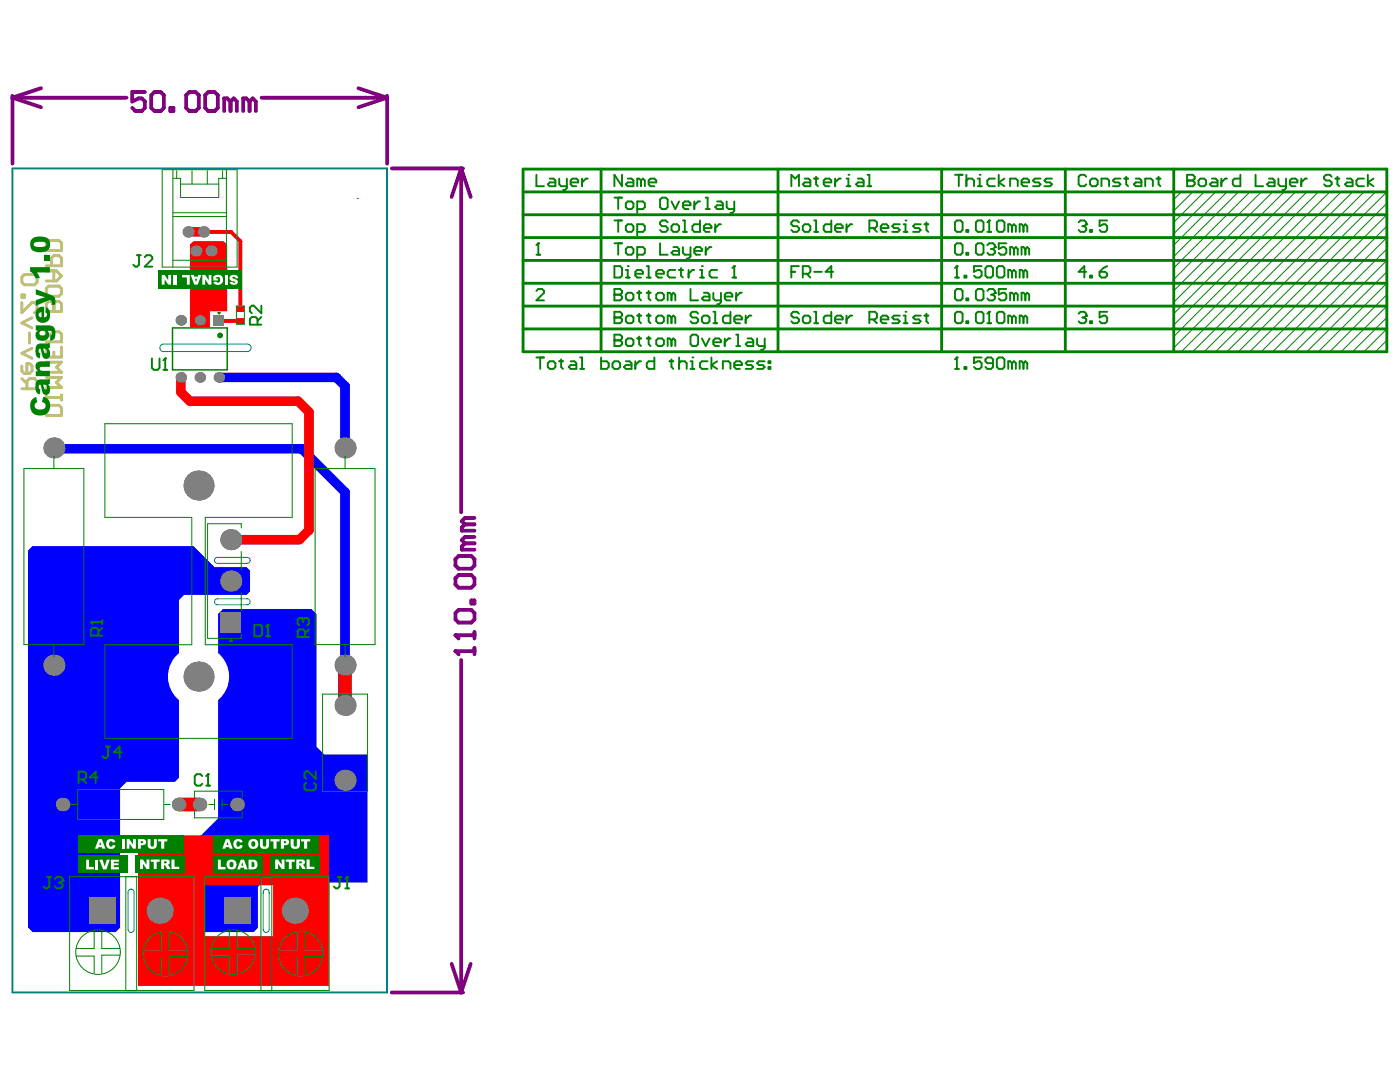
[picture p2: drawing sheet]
<svg xmlns="http://www.w3.org/2000/svg" width="279mm" height="216mm" viewBox="0 0 279 216" stroke-linecap="round" stroke-linejoin="round" font-family="sans-serif">
<g fill="none" stroke="#008000" stroke-width=".57">
<path d="M104.4 38.3h172.4M104.4 33.7h172.4v36.5h-172.4zM120 33.7v36.5M155.3 33.7v36.5M187.9 33.7v36.5M212.6 33.7v36.5M234.3 33.7v36.5M104.4 56.5h172.4M104.4 52h172.4M104.4 47.4h172.4M104.4 42.9h172.4M104.4 65.6h172.4"/>
<path d="M104.4 61.1h172.4"/>
</g>
<g fill="none" stroke="#008000" stroke-width=".2">
<path d="M235.8 38.3l-1.5 1.5M238 38.3l-3.7 3.8M240.3 38.3l-6 6.1M242.6 38.3l-8.3 8.3M244.9 38.3l-10.6 10.6M247.2 38.3l-12.9 12.9M249.4 38.3l-15.1 15.2M251.7 38.3l-17.4 17.4M254 38.3l-19.7 19.7M256.3 38.3l-22 22M258.5 38.3l-24.2 24.3M260.8 38.3l-26.5 26.6"/>
<path d="M263.1 38.3l-28.8 28.8M265.4 38.3l-31.1 31.1M267.7 38.3l-31.9 31.9M269.9 38.3l-31.9 31.9M272.2 38.3l-31.9 31.9M274.5 38.3l-31.9 31.9M276.8 38.3l-31.9 31.9M276.8 58.8l-11.4 11.4M276.8 56.5l-13.7 13.7M276.8 54.2l-16 16M276.8 52l-18.3 18.2M276.8 49.7l-20.5 20.5"/>
<path d="M276.8 47.4l-22.8 22.8M276.8 45.1l-25.1 25.1M276.8 42.9l-27.4 27.3M276.8 40.6l-29.6 29.6M276.8 67.9l-2.3 2.3M276.8 65.6l-4.6 4.6M276.8 63.4l-6.9 6.8M276.8 61.1l-9.1 9.1"/>
</g>
<path d="M107 34.9v2.3h1.6M109.7 35.6h.8l.3 .4v1.2h-1.1l-.4-.4 .4-.4h1.1M111.6 35.6v1.2l.4 .4h1.1M113.1 35.6v1.9l-.4 .4h-.3M113.9 36.4h1.5v-.4l-.4-.4h-.7l-.4 .4v.8l.4 .4h.7M116.2 35.6v1.6M117.3 35.6h-.4l-.7 .8M107 58l.4-.3h.8l.4 .3v.4l-1.6 1.5h1.6M107 50.8h.8M107.4 48.5v2.3" fill="none" stroke="#008000" stroke-width=".38"/>
<circle cx="107.4" cy="48.5" r=".19" fill="#008000"/>
<path d="M124.1 34.9v2.3l-1.5-2.3v2.3M125.3 35.6h.7l.4 .4v1.2h-1.1l-.4-.4 .4-.4h1.1M127.9 36l-.3-.4h-.4v1.6M127.9 36v1.2M127.9 36l.4-.4 .4 .4v1.2M129.5 36.4h1.5v-.4l-.4-.4h-.8l-.3 .4v.8l.3 .4h.8M107.4 48.5l-.4 .4M122.6 66.8v2.3h1.2l.3-.4v-.4l-.3-.4h-1.2" fill="none" stroke="#008000" stroke-width=".38"/>
<circle cx="122.6" cy="67.9" r=".19" fill="#008000"/>
<g fill="none" stroke="#008000" stroke-width=".38">
<path d="M122.6 66.8h1.2l.3 .4v.3l-.3 .4h-1.2M122.6 62.2v2.3h1.2l.3-.4v-.4l-.3-.3h-1.2M124.9 67.9l.4-.4h.7l.4 .4v.8l-.4 .4h-.7l-.4-.4zM127.2 67.5h.7M127.6 67.2v1.5l.3 .4M129.1 67.5h.7M129.5 67.2v1.5l.3 .4M131 67.9l.4-.4h.7l.4 .4v.8l-.4 .4h-.7l-.4-.4zM134 67.9l-.4-.4h-.4v1.6M134 67.9v1.2M134 67.9l.4-.4 .4 .4v1.2M137.8 67.2l.4-.4h.7l.4 .4v1.5l-.4 .4h-.7l-.4-.4z"/>
<path d="M140.1 67.5l.7 1.6 .8-1.6M142.4 68.3h1.5v-.4l-.4-.4h-.8l-.3 .4v.8l.3 .4h.8M144.6 67.5v1.6M145.8 67.5h-.4l-.8 .8M146.9 66.8h.4v2.3M146.9 69.1h.8M149.2 67.5h.8l.3 .4v1.2h-1.1l-.4-.4 .4-.4h1.1M151.1 67.5v1.2l.4 .4h1.1M152.6 67.5v1.9l-.4 .4h-.3"/>
</g>
<circle cx="122.6" cy="63.4" r=".19" fill="#008000"/>
<g fill="none" stroke="#008000" stroke-width=".38">
<path d="M122.6 57.7v2.2h1.2l.3-.3v-.4l-.3-.4h-1.2M122.6 62.2h1.2l.3 .4v.4l-.3 .4h-1.2M124.9 63.4l.4-.4h.7l.4 .4v.7l-.4 .4h-.7l-.4-.4zM127.2 63h.7M127.6 62.6v1.5l.3 .4M129.1 63h.7M129.5 62.6v1.5l.3 .4M131 63.4l.4-.4h.7l.4 .4v.7l-.4 .4h-.7l-.4-.4zM134 63.4l-.4-.4h-.4v1.5M134 63.4v1.1M134 63.4l.4-.4 .4 .4v1.1M139.3 62.6l-.4-.4h-.7l-.4 .4v.4l.4 .4h.7l.4 .3v.4l-.4 .4h-.7l-.4-.4"/>
<path d="M140.1 63.4l.4-.4h.7l.4 .4v.7l-.4 .4h-.7l-.4-.4zM142.4 62.2h.3v2.3M142.4 64.5h.7M145.8 62.2v2.3h-1.2l-.3-.4v-.7l.3-.4h1.2M146.5 63.7h1.6v-.3l-.4-.4h-.8l-.4 .4v.7l.4 .4h.8M148.8 63v1.5M150 63h-.4l-.8 .7"/>
</g>
<circle cx="122.6" cy="58.8" r=".19" fill="#008000"/>
<g fill="none" stroke="#008000" stroke-width=".38">
<path d="M122.6 57.7h1.2l.3 .3v.4l-.3 .4h-1.2M122.6 53.1h1.2l.3 .4v1.5l-.3 .4h-1.2zM124.9 58.8l.4-.4h.7l.4 .4v.8l-.4 .3h-.7l-.4-.3zM124.9 55.4h.8M124.9 53.9h.4v1.5M127.2 58.4h.7M127.6 58v1.6l.3 .3M129.1 58.4h.7M129.5 58v1.6l.3 .3M131 58.8l.4-.4h.7l.4 .4v.8l-.4 .3h-.7l-.4-.3zM134 58.8l-.4-.4h-.4v1.5M134 58.8v1.1"/>
<path d="M134 58.8l.4-.4 .4 .4v1.1M137.8 57.7v2.2h1.5M140.5 58.4h.7l.4 .4v1.1h-1.1l-.4-.3 .4-.4h1.1M142.4 58.4v1.2l.3 .3h1.2M143.9 58.4v1.9l-.4 .4h-.4M144.6 59.2h1.6v-.4l-.4-.4h-.8l-.4 .4v.8l.4 .3h.8M146.9 58.4v1.5M148.1 58.4h-.4l-.8 .8"/>
</g>
<circle cx="125.3" cy="53.1" r=".19" fill="#008000"/>
<path d="M126.8 54.6h1.5v-.4l-.4-.3h-.7l-.4 .3v.8l.4 .4h.7M129.1 55.4h.7M129.1 53.1h.4v2.3M131 54.6h1.5v-.4l-.4-.3h-.7l-.4 .3v.8l.4 .4h.7M134.8 53.9h-1.2l-.4 .3v.8l.4 .4h1.2M135.5 53.9h.8M135.9 53.5v1.5l.4 .4M137.4 53.9v1.5M138.6 53.9h-.4l-.8 .7M139.7 55.4h.8M139.7 53.9h.4v1.5" fill="none" stroke="#008000" stroke-width=".38"/>
<circle cx="140.1" cy="53.1" r=".19" fill="#008000"/>
<path d="M143.1 53.9h-1.1l-.4 .3v.8l.4 .4h1.1M146.2 55.4h.7M146.5 53.1v2.3" fill="none" stroke="#008000" stroke-width=".38"/>
<circle cx="146.5" cy="53.1" r=".19" fill="#008000"/>
<g fill="none" stroke="#008000" stroke-width=".38">
<path d="M122.6 39.4h1.5M123.4 39.4v2.3M131.7 39.8l.4-.4h.8l.3 .4v1.5l-.3 .4h-.8l-.4-.4zM140.8 39.4h.4v2.3M157.9 37.2v-2.3l.8 .7 .7-.7v2.3M160.6 35.6h.7l.4 .4v1.2h-1.1l-.4-.4 .4-.4h1.1M162.5 35.6h.7M162.9 35.3v1.5l.3 .4M164.4 36.4h1.5v-.4l-.4-.4h-.7l-.4 .4v.8l.4 .4h.7M166.7 35.6v1.6M167.8 35.6h-.4l-.7 .8M168.9 35.6h.4v1.6"/>
<path d="M168.9 37.2h.8M122.6 48.5h1.5M122.6 44h1.5M123.4 44v2.3M123.4 48.5v2.3M124.9 49.7l.4-.4h.7l.4 .4v.7l-.4 .4h-.7l-.4-.4zM124.9 40.6l.4-.4h.7l.4 .4v.7l-.4 .4h-.7l-.4-.4zM124.9 45.1l.4-.3h.7l.4 .3v.8l-.4 .4h-.7l-.4-.4zM127.2 50.8h1.1l.4-.4v-.7l-.4-.4h-1.1v2.3M127.2 46.3h1.1l.4-.4v-.8l-.4-.3h-1.1v2.2M127.2 41.7h1.1l.4-.4v-.7l-.4-.4h-1.1v2.3M131.7 48.5v2.3h1.5"/>
<path d="M133.2 44.4l-.3-.4h-.8l-.4 .4v.4l.4 .3h.8l.3 .4v.4l-.3 .4h-.8l-.4-.4M134 45.1l.4-.3h.7l.4 .3v.8l-.4 .4h-.7l-.4-.4zM134 40.2l.8 1.5 .7-1.5M134.4 49.3h.7l.4 .4v1.1h-1.1l-.4-.4 .4-.3h1.1M136.3 49.3v1.1l.4 .4h1.1M136.3 41h1.5v-.4l-.4-.4h-.7l-.4 .4v.7l.4 .4h.7M136.3 44h.4v2.3M136.3 46.3h.7M137.8 49.3v1.9l-.4 .4h-.4M138.6 50.1h1.5v-.4l-.4-.4h-.8l-.3 .4v.7l.3 .4h.8M138.6 40.2v1.5M139.7 44v2.3h-1.1l-.4-.4v-.8l.4-.3h1.1"/>
<path d="M139.7 40.2h-.4l-.7 .8M140.5 45.5h1.5v-.4l-.4-.3h-.8l-.3 .3v.8l.3 .4h.8M140.8 49.3v1.5M140.8 41.7h.8M142 49.3h-.4l-.8 .8M142.7 44.8v1.5M143.1 40.2h.8l.4 .4v1.1h-1.2l-.4-.4 .4-.3h1.2M143.9 44.8h-.4l-.8 .7M145 40.2v1.1l.4 .4h1.1M146.5 53.1l-.3 .4M146.5 40.2v1.9l-.3 .4h-.4"/>
</g>
<circle cx="169.3" cy="34.9" r=".19" fill="#008000"/>
<g fill="none" stroke="#008000" stroke-width=".38">
<path d="M171.2 35.6h.8l.4 .4v1.2h-1.2l-.4-.4 .4-.4h1.2M173.1 37.2h.8M173.1 34.9h.4v2.3M159.4 62.6l-.3-.4h-.8l-.4 .4v.4l.4 .4h.8l.3 .3v.4l-.3 .4h-.8l-.4-.4M160.6 63h.7l.4 .4v.7l-.4 .4h-.7l-.4-.4v-.7zM162.5 62.2h.4v2.3M162.5 64.5h.7M165.9 62.2v2.3h-1.1l-.4-.4v-.7l.4-.4h1.1M166.7 63.7h1.5v-.3l-.4-.4h-.8l-.3 .4v.7l.3 .4h.8M168.9 63v1.5M170.1 63h-.4l-.8 .7M173.5 63.7h1.1l.4-.3v-.8l-.4-.4h-1.1v2.3"/>
<path d="M174.3 63.7l.7 .8M175.8 63.7h1.5v-.3l-.4-.4h-.7l-.4 .4v.7l.4 .4h.7M179.6 63h-1.2l-.3 .4 .3 .3h.8l.4 .4-.4 .4h-1.1M180.3 64.5h.8M180.3 63h.4v1.5"/>
</g>
<circle cx="180.7" cy="62.2" r=".19" fill="#008000"/>
<g fill="none" stroke="#008000" stroke-width=".38">
<path d="M157.9 54.2h.8M159.4 53.1h-1.5v2.3M159.4 44.4l-.3-.4h-.8l-.4 .4v.4l.4 .3h.8l.3 .4v.4l-.3 .4h-.8l-.4-.4M160.2 54.6h1.1l.4-.4v-.7l-.4-.4h-1.1v2.3M160.6 44.8h.7l.4 .3v.8l-.4 .4h-.7l-.4-.4v-.8zM161 54.6l.7 .8M162.5 54.2h1.5M162.5 44h.4v2.3M162.5 46.3h.7M165.9 44v2.3h-1.1l-.4-.4v-.8l.4-.3h1.1M166.3 54.2h-1.5l1.1-1.1v2.3M166.7 45.5h1.5v-.4l-.4-.3h-.8l-.3 .3v.8l.3 .4h.8"/>
<path d="M168.9 44.8v1.5M170.1 44.8h-.4l-.8 .7M173.5 45.5h1.1l.4-.4v-.7l-.4-.4h-1.1v2.3M174.3 45.5l.7 .8M175.8 45.5h1.5v-.4l-.4-.3h-.7l-.4 .3v.8l.4 .4h.7M179.6 44.8h-1.2l-.3 .3 .3 .4h.8l.4 .4-.4 .4h-1.1M180.3 46.3h.8M180.3 44.8h.4v1.5M183.7 63h-1.1l-.4 .4 .4 .3h.8l.3 .4-.3 .4h-1.2M184.5 63h.8M184.9 62.6v1.5l.4 .4"/>
</g>
<circle cx="180.7" cy="44" r=".19" fill="#008000"/>
<path d="M190.6 34.9h1.5M191.3 34.9v2.3M192.9 34.9v2.3M192.9 36l.3-.4h.8l.4 .4v1.2M195.1 35.6h.4v1.6M195.1 37.2h.8M183.7 44.8h-1.1l-.4 .3 .4 .4h.8l.3 .4-.3 .4h-1.2M184.5 44.8h.8M184.9 44.4v1.5l.4 .4" fill="none" stroke="#008000" stroke-width=".38"/>
<circle cx="195.5" cy="34.9" r=".19" fill="#008000"/>
<path d="M198.6 35.6h-1.2l-.4 .4v.8l.4 .4h1.2M199.3 34.9v2.3M200.5 35.6l-1.2 .8 1.2 .8M201.6 37.2v-1.6h1.1l.4 .4v1.2M203.9 36.4h1.5v-.4l-.4-.4h-.7l-.4 .4v.8l.4 .4h.7M207.7 35.6h-1.2l-.3 .4 .3 .4h.8l.4 .4-.4 .4h-1.1M209.9 35.6h-1.1l-.4 .4 .4 .4h.8l.3 .4-.3 .4h-1.2M190.6 62.6l.4-.4h.7l.4 .4v1.5l-.4 .4h-.7l-.4-.4zM192.9 64.1h.3v.4h-.3zM195.1 62.2h.8l.4 .4v1.5l-.4 .4h-.8l-.3-.4v-1.5zM197 64.5h.8M197.4 62.2v2.3" fill="none" stroke="#008000" stroke-width=".38"/>
<circle cx="197.4" cy="62.2" r=".19" fill="#008000"/>
<path d="M190.6 58l.4-.3h.7l.4 .3v1.6l-.4 .3h-.7l-.4-.3zM192.9 59.6h.3v.3h-.3zM195.1 57.7h.8l.4 .3v1.6l-.4 .3h-.8l-.3-.3v-1.6zM197 58l.4-.3h.8l.4 .3v.4M197.4 62.2l-.4 .4M198.9 62.6l.4-.4h.8l.4 .4v1.5l-.4 .4h-.8l-.4-.4zM202 63.4l-.4-.4h-.4v1.5M202 63.4v1.1M202 63.4l.4-.4 .3 .4v1.1M204.3 63.4l-.4-.4h-.4v1.5M204.3 63.4v1.1M204.3 63.4l.3-.4 .4 .4v1.1" fill="none" stroke="#008000" stroke-width=".38"/>
<circle cx="198.6" cy="58.4" r=".19" fill="#008000"/>
<path d="M190.6 55.4h.7M191 53.1v2.3M197.8 58.8h.4M198.2 58.8l.4 .4v.4l-.4 .3h-.8l-.4-.3M198.6 58.4l-.4 .4M200.8 57.7h-1.5v1.1l.8-.4h.4l.3 .4v.8l-.3 .3h-.8l-.4-.3M202.4 58.8l-.4-.4h-.4v1.5M202.4 58.8v1.1M202.4 58.8l.3-.4 .4 .4v1.1M204.6 58.8l-.3-.4h-.4v1.5M204.6 58.8v1.1M204.6 58.8l.4-.4 .4 .4v1.1" fill="none" stroke="#008000" stroke-width=".38"/>
<circle cx="191" cy="53.1" r=".19" fill="#008000"/>
<g fill="none" stroke="#008000" stroke-width=".38">
<path d="M190.6 48.9l.4-.4h.7l.4 .4v1.5l-.4 .4h-.7l-.4-.4zM191 53.1l-.4 .4M192.5 55h.4v.4h-.4zM192.9 50.4h.3v.4h-.3zM195.1 48.5h.8l.4 .4v1.5l-.4 .4h-.8l-.3-.4v-1.5zM195.9 53.1h-1.5v1.1l.7-.3h.4l.4 .3v.8l-.4 .4h-.7l-.4-.4M196.7 53.5l.3-.4h.8l.4 .4v1.5l-.4 .4h-.8l-.3-.4zM197 48.9l.4-.4h.8l.4 .4v.4M198.9 53.5l.4-.4h.8l.4 .4v1.5l-.4 .4h-.8l-.4-.4zM202 54.2l-.4-.3h-.4v1.5M202 54.2v1.2M202 54.2l.4-.3 .3 .3v1.2"/>
<path d="M204.3 54.2l-.4-.3h-.4v1.5M204.3 54.2v1.2M204.3 54.2l.3-.3 .4 .3v1.2"/>
</g>
<circle cx="198.6" cy="49.3" r=".19" fill="#008000"/>
<g fill="none" stroke="#008000" stroke-width=".38">
<path d="M190.6 44.4l.4-.4h.7l.4 .4v1.5l-.4 .4h-.7l-.4-.4zM192.9 45.9h.3v.4h-.3zM195.1 44h.8l.4 .4v1.5l-.4 .4h-.8l-.3-.4v-1.5zM197 46.3h.8M197.4 44v2.3M197.8 49.7h.4M198.2 49.7l.4 .4v.3l-.4 .4h-.8l-.4-.4M198.6 49.3l-.4 .4M200.8 48.5h-1.5v1.2l.8-.4h.4l.3 .4v.7l-.3 .4h-.8l-.4-.4M202.4 49.7l-.4-.4h-.4v1.5M202.4 49.7v1.1M202.4 49.7l.3-.4 .4 .4v1.1"/>
<path d="M204.6 49.7l-.3-.4h-.4v1.5M204.6 49.7v1.1M204.6 49.7l.4-.4 .4 .4v1.1"/>
</g>
<circle cx="197.4" cy="44" r=".19" fill="#008000"/>
<g fill="none" stroke="#008000" stroke-width=".38">
<path d="M216.8 35.3l-.4-.4h-.8l-.3 .4v1.5l.3 .4h.8l.4-.4M217.5 36l.4-.4h.8l.4 .4v.8l-.4 .4h-.8l-.4-.4zM219.8 37.2v-1.6h1.2l.3 .4v1.2M223.6 35.6h-1.1l-.4 .4 .4 .4h.7l.4 .4-.4 .4h-1.1M224.4 35.6h.7M224.8 35.3v1.5l.3 .4M226.7 35.6h.7l.4 .4v1.2h-1.1l-.4-.4 .4-.4h1.1M228.6 37.2v-1.6h1.1l.4 .4v1.2M230.8 35.6h.8M231.2 35.3v1.5l.4 .4M197.4 44l-.4 .4M198.9 44.4l.4-.4h.8l.4 .4v1.5l-.4 .4h-.8l-.4-.4z"/>
<path d="M202 45.1l-.4-.3h-.4v1.5M202 45.1v1.2M202 45.1l.4-.3 .3 .3v1.2M204.3 45.1l-.4-.3h-.4v1.5M204.3 45.1v1.2M204.3 45.1l.3-.3 .4 .3v1.2M215.3 62.6l.3-.4h.8l.4 .4v.4"/>
</g>
<circle cx="216.8" cy="63" r=".19" fill="#008000"/>
<path d="M215.3 44.4l.3-.4h.8l.4 .4v.4M216.8 54.2h-1.5l1.1-1.1v2.3M217.5 55h.4v.4h-.4zM219.4 54.2h1.2l.4 .4v.4l-.4 .4h-.8l-.4-.4zM221 53.1l-.8 .4-.8 .7M216 63.4h.4M216.4 63.4l.4 .3v.4l-.4 .4h-.8l-.3-.4M216.8 63l-.4 .4M217.5 64.1h.4v.4h-.4zM221 62.2h-1.6v1.2l.8-.4h.4l.4 .4v.7l-.4 .4h-.8l-.4-.4" fill="none" stroke="#008000" stroke-width=".38"/>
<circle cx="216.8" cy="44.8" r=".19" fill="#008000"/>
<path d="M236.9 34.9v2.3h1.1l.4-.4v-.4l-.4-.4h-1.1M216 45.1h.4M216.4 45.1l.4 .4v.4l-.4 .4h-.8l-.3-.4M216.8 44.8l-.4 .3M217.5 45.9h.4v.4h-.4zM221 44h-1.6v1.1l.8-.3h.4l.4 .3v.8l-.4 .4h-.8l-.4-.4" fill="none" stroke="#008000" stroke-width=".38"/>
<circle cx="236.9" cy="36" r=".19" fill="#008000"/>
<g fill="none" stroke="#008000" stroke-width=".38">
<path d="M236.9 34.9h1.1l.4 .4v.3l-.4 .4h-1.1M239.2 36l.4-.4h.7l.4 .4v.8l-.4 .4h-.7l-.4-.4zM241.8 35.6h.8l.4 .4v1.2h-1.2l-.3-.4 .3-.4h1.2M243.7 35.6v1.6M244.9 35.6h-.4l-.8 .8M247.5 34.9v2.3h-1.1l-.4-.4v-.8l.4-.4h1.1M250.6 34.9v2.3h1.5M253.2 35.6h.8l.4 .4v1.2h-1.2l-.3-.4 .3-.4h1.2M255.1 35.6v1.2l.4 .4h1.2M256.7 35.6v1.9l-.4 .4h-.4M257.4 36.4h1.5v-.4l-.3-.4h-.8l-.4 .4v.8l.4 .4h.8M259.7 35.6v1.6"/>
<path d="M260.8 35.6h-.4l-.7 .8M265.8 35.3l-.4-.4h-.8l-.4 .4v.3l.4 .4h.8l.4 .4v.4l-.4 .4h-.8l-.4-.4M266.5 35.6h.8M266.9 35.3v1.5l.4 .4M268.8 35.6h.8l.3 .4v1.2h-1.1l-.4-.4 .4-.4h1.1M272.2 35.6h-1.1l-.4 .4v.8l.4 .4h1.1M273 34.9v2.3M274.1 35.6l-1.1 .8 1.1 .8M107 71.3h1.6M107.8 71.3v2.3M109.3 72.5l.4-.4h.8l.3 .4v.7l-.3 .4h-.8l-.4-.4zM111.6 72.1h.8"/>
<path d="M112 71.7v1.5l.4 .4M113.9 72.1h.7l.4 .4v1.1h-1.1l-.4-.4 .4-.4h1.1M115.8 71.3h.4v2.3M115.8 73.6h.7M120 71.3v2.3h1.1l.4-.4v-.7l-.4-.4h-1.1M122.2 72.5l.4-.4h.8l.4 .4v.7l-.4 .4h-.8l-.4-.4zM124.9 72.1h.8l.3 .4v1.1h-1.1l-.4-.4 .4-.4h1.1M126.8 72.1v1.5M127.9 72.1h-.3l-.8 .7M130.6 71.3v2.3h-1.1l-.4-.4v-.7l.4-.4h1.1M133.6 72.1h.8M134 71.7v1.5l.4 .4"/>
<path d="M135.5 72.5l.4-.4h.8l.3 .4v1.1M135.5 71.3v2.3M137.8 73.6h.8M137.8 72.1h.4v1.5"/>
</g>
<circle cx="138.2" cy="71.3" r=".19" fill="#008000"/>
<path d="M141.2 72.1h-1.1l-.4 .4v.7l.4 .4h1.1M142 71.3v2.3M143.1 72.1l-1.1 .7 1.1 .8M144.3 73.6v-1.5h1.1l.4 .4v1.1M146.5 72.8h1.6v-.3l-.4-.4h-.8l-.4 .4v.7l.4 .4h.8M150.3 72.1h-1.1l-.4 .4 .4 .3h.8l.3 .4-.3 .4h-1.2M152.6 72.1h-1.1l-.4 .4 .4 .3h.7l.4 .4-.4 .4h-1.1M153.4 72.1h.3v.4h-.3zM153.4 73.2h.3v.4h-.3zM190.6 73.6h.7M191 71.3v2.3" fill="none" stroke="#008000" stroke-width=".38"/>
<circle cx="191" cy="71.3" r=".19" fill="#008000"/>
<path d="M191 71.3l-.4 .4M192.5 73.2h.4v.4h-.4zM195.9 71.3h-1.5v1.2l.7-.4h.4l.4 .4v.7l-.4 .4h-.7l-.4-.4M198.2 72.5h-1.2l-.3-.4v-.4l.3-.4h.8l.4 .4v1.5l-.4 .4h-.8l-.3-.4M198.9 71.7l.4-.4h.8l.4 .4v1.5l-.4 .4h-.8l-.4-.4zM202 72.5l-.4-.4h-.4v1.5M202 72.5v1.1M202 72.5l.4-.4 .3 .4v1.1M204.3 72.5l-.4-.4h-.4v1.5M204.3 72.5v1.1M204.3 72.5l.3-.4 .4 .4v1.1" fill="none" stroke="#008000" stroke-width=".38"/>
<path d="M2.5 33.6h74.7v164.4h-74.7z" fill="none" stroke="#008080" stroke-width=".38"/>
<path d="M32.1 68.9l.5-.2h16.8a.75 .75 0 0 1 .7 .7 .75 .75 0 0 1-.7 .7l-16.8 .1a.75 .75 0 0 1-.6-.5 .75 .75 0 0 1 .1-.8zM43 119.6l.4-.1h5.9a.6 .6 0 0 1 .6 .6 .6 .6 0 0 1-.6 .6h-5.9a.6 .6 0 0 1-.5-.4 .6 .6 0 0 1 .1-.7zM43 111.4l.4-.2h5.9a.6 .6 0 0 1 .6 .6 .6 .6 0 0 1-.6 .6h-5.9a.6 .6 0 0 1-.5-.4 .6 .6 0 0 1 .1-.6zM25.7 177.6a.6 .6 0 0 1 .7-.1 .6 .6 0 0 1 .4 .5v7.5a.6 .6 0 0 1-.6 .6 .6 .6 0 0 1-.6-.6v-7.5zM52.7 177.6a.6 .6 0 0 1 .7-.1 .6 .6 0 0 1 .3 .5v7.5a.6 .6 0 0 1-.6 .6 .6 .6 0 0 1-.6-.6v-7.5z" fill="none" stroke="#008080" stroke-width=".2"/>
<g fill="none" stroke="#800080" stroke-width=".76">
<path d="M2.5 19.5l5.7 1.9M2.5 19.5h22.7M2.5 19.1v13.6M8.2 17.6l-5.7 1.9M52.2 19.5h25M71.5 17.6l5.7 1.9M77.2 19.5l-5.7 1.9M77.2 19.1v13.6M78.2 33.6h14.2M92 33.6l1.9 5.7M92 33.6l-1.9 5.7M92 33.6v68.6"/>
<path d="M90.9 129.9h3.8M92 131.7v66.3M94.7 129.3v1.3M78.2 198h14.2M90.1 192.3l1.9 5.7M93.9 192.3l-1.9 5.7"/>
</g>
<circle cx="90.9" cy="129.9" r=".38" fill="#800080"/>
<path d="M90.9 129.9l.6 .7M90.9 126.8h3.8M94.7 126.1v1.3" fill="none" stroke="#800080" stroke-width=".76"/>
<circle cx="90.9" cy="126.8" r=".38" fill="#800080"/>
<g fill="none" stroke="#800080" stroke-width=".76">
<path d="M28.9 18.4h-2.5v1.9l1.3-.7h.6l.6 .7v1.2l-.6 .7h-1.3l-.6-.7M30.2 19l.6-.6h1.3l.6 .6v2.5l-.6 .7h-1.3l-.6-.7zM37.1 19l.7-.6h1.2l.7 .6v2.5l-.7 .7h-1.2l-.7-.7zM40.9 19l.7-.6h1.2l.7 .6v2.5l-.7 .7h-1.2l-.7-.7zM34 21.5h.6v.7h-.6zM46 20.3l-.6-.7h-.7v2.6M46 20.3v1.9M46 20.3l.6-.7 .7 .7v1.9M49.8 20.3l-.6-.7h-.7v2.6M49.8 20.3v1.9M49.8 20.3l.6-.7 .7 .7v1.9M90.9 111.6l.6-.7h2.6l.6 .7v1.2l-.6 .7h-2.6l-.6-.7z"/>
<path d="M91.5 114.7h2.6l.6 .7v1.2l-.6 .7h-2.6l-.6-.7v-1.2zM92.8 108.4l-.6 .7v.6h2.5M92.8 104.6l-.6 .7v.6h2.5M92.8 108.4h1.9M92.8 104.6h1.9M94.1 119.8h.6v.6h-.6zM94.7 107.2h-1.9l-.6 .6 .6 .6M94.7 103.4h-1.9l-.6 .6 .6 .6M90.9 126.8l.6 .6M90.9 122.3l.6-.6h2.6l.6 .6v1.3l-.6 .6h-2.6l-.6-.6z"/>
</g>
<g fill="#c0c073">
<path d="M20.1 137.5l.8 .1 .8 3-1.1-.1 .3 1.7 .3-.2-.2 .9-.7-.7h.4l-1.1-2.5 1.1 .2z"/>
<path d="M32 151h.7v.8h.8v-.8h.7v2.3h-.7v-1h-.8v1h-.7z"/>
<path d="M30.8 151h.7v2.3h-.7z"/>
<path d="M28.1 151.3l.5-.3h.9a1.26 1.26 0 0 1 .7 1.8 1.26 1.26 0 0 1-1.9 .3l-.3-.2v-.9h1.1v.4h-.5v.3l.2 .1a.67 .67 0 0 0 .7-.2 .67 .67 0 0 0 .1-.8 .49 .49 0 0 0-.4-.4 .49 .49 0 0 0-.5 .3l-.7-.1z"/>
<path d="M25.3 151h.8v.8h.7v-.8h.7v2.3h-.7v-1h-.7v1h-.8z"/>
<path d="M21.5 151h.7l.6 1.6 .4-1.6h.8l-.9 2.3h-.7z"/>
<path d="M17.9 151h.7v2.3h-1.9v-.6h1.2z"/>
<path d="M14.4 151h2.2v.5h-.8v1.8h-.6v-1.8h-.8z"/>
<path d="M9.5 151.2l.6-.3 .7 .1a1.25 1.25 0 0 1 .7 1.7 1.25 1.25 0 0 1-1.8 .5l-.4-.3v-.9h1.1v.4h-.5l.1 .3a.66 .66 0 0 0 .9-.5 .66 .66 0 0 0-.6-.7l-.3 .2-.7-.1z"/>
<path d="M7 151h1.9v2.3h-2v-.6h1.3v-.4h-1.1v-.5h1.1v-.3h-1.2z"/>
<path d="M26.7 147.4l.9-.3a1.19 1.19 0 0 1 1 1.8 1.19 1.19 0 0 1-2.1-.3l.6-.1a.5 .5 0 0 0 .7 .4 .5 .5 0 0 0 .2-.7 .45 .45 0 0 0-.3-.6 .45 .45 0 0 0-.5 .3l-.7-.1z"/>
<path d="M21.4 147.1h.7v1.4a.4 .4 0 0 0 .4 .4 .4 .4 0 0 0 .4-.4v-1.4h.7v1.8l-.4 .4-.4 .1h-.8l-.5-.4z"/>
<path d="M18.9 147.1h2.2v.6h-.7v1.7h-.7v-1.7h-.8z"/>
<path d="M17.9 147.1h.7v2.3h-.7z"/>
<path d="M12.4 147.1h.7v1.3l.9-1.3h.7v2.3h-.7v-1.2l-.9 1.2h-.7z"/>
<path d="M19.9 135.2l-4.4 7.7-.1 .4 .1 .4 .3 .3 .4 .2h8.6l.5-.2 .3-.4v-.6l-4.4-7.6-.6-.4zM20.5 135.9l4.3 7.4h-8.6z"/>
<path d="M19.8 151.6a.59 .59 0 0 1 .7 .1 .59 .59 0 0 1 .1 .7 .54 .54 0 0 1-.8 .3 .54 .54 0 0 1-.1-.9zM18.9 152.1a1.25 1.25 0 0 0 2.5 0 1.25 1.25 0 0 0-2.5 0z"/>
<path d="M13.1 151.6l.2 .8h-.5zM12.7 151l-.9 2.3h.7l.1-.4h.9l.1 .4h.7l-.9-2.3z"/>
<path d="M25.1 147.7l.3 .8h-.5zM24.7 147.1l-.8 2.3h.7l.1-.4h.8l.1 .4h.8l-.9-2.3z"/>
<path d="M15.9 147.7a.62 .62 0 0 1 .8 .3 .62 .62 0 0 1-.2 .8 .59 .59 0 0 1-.7-.2 .59 .59 0 0 1 0-.7zM15 148.3a1.25 1.25 0 0 0 2.5 0 1.25 1.25 0 0 0-2.5 0z"/>
</g>
<path d="M9.2 69.2v2h3.1v-2M9.2 78.8v1.1M9.2 68.2h3.1v-1.5l-.5-.5h-1l-.6 .5v1.5M9.2 79.3h3.1M9.2 75.3h3.1l-1 1 1 1h-3.1M9.2 72.3h3.1l-1 1 1 1h-3.1M9.2 66.2l1 1M10.8 62.1v-1.5l-.6-.5h-.5l-.5 .5v1.5h3.1M10.8 70.2v1M12.3 78.8v1.1M9.2 81.4l.5-.5h2.1l.5 .5v1.5h-3.1z" fill="none" stroke="#c0c073" stroke-width=".57"/>
<circle cx="10.8" cy="62.1" r=".29" fill="#c0c073"/>
<g fill="none" stroke="#c0c073" stroke-width=".57">
<path d="M4.4 55.3l.5-.5h2l.5 .5v1l-.5 .5h-2l-.5-.5zM4.4 58.9h.5v.5h-.5zM9.2 48.5l.5-.5h2.1l.5 .5v1.5h-3.1zM9.2 53h3.1v-1.5l-.5-.5h-1l-.6 .5v1.5M9.2 57.6l.5-.5h2.1l.5 .5v1l-.5 .5h-2.1l-.5-.5zM9.2 54h2.1l1 1.1-1 1h-2.1M9.2 51l1 1M10.8 54v2.1M4.4 77.6h3v-1.5l-.5-.5h-1l-.5 .5v1.5M4.4 60.4v2l2-2h.5l.5 .5v1l-.5 .5M4.4 73v1l.5 .5h1l.5-.5v-1l-.5-.5h-.5v2M4.4 75.6l1 1"/>
<path d="M5.9 66.4v2.1M6.4 69.5l-2 1 2 1M6.4 63.4l-2 1 2 1M10.8 62.1v-1.5l.5-.5h.5l.5 .5v1.5"/>
</g>
<g fill="#00f">
<path d="M5.6 109.9l.9-.9h32.1l4.2 4.2h6.4l.7 .6v4.2l-.7 .7h-12.4l-1.1 1v10.6a6.1 6.1 0 0 0 0 9.4v15.5l-.8 .8h-9.6l-1.3 1.3v27.8l-.9 .9h-16.5l-1-1z"/>
<path d="M43.5 122.5l1-1h17.7l1 1v26.5l1.5 1.5h8.7v25.6h-21.1l-.8 .9v8.1l-.9 .9h-11l-.9-.9v-17l4.8-4.8v-23.6a6.1 6.1 0 0 0 0-9.4z"/>
</g>
<path d="M43.7 75.3h23.4l1.8 1.7v12.4M10.8 89.6h49.4l8.7 8.6v34.5" fill="none" stroke="#00f" stroke-width="1.9"/>
<path d="M68.9 132.7v8M35.7 160.5h4.1" fill="none" stroke="#00f" stroke-width="2.7"/>
<g fill="#808080">
<circle cx="31.9" cy="181.7" r="2.62"/>
<circle cx="58.8" cy="181.7" r="2.62"/>
<circle cx="39.8" cy="160.5" r="1.35"/>
<circle cx="47.3" cy="160.5" r="1.35"/>
<circle cx="12.5" cy="160.5" r="1.35"/>
<circle cx="35.7" cy="160.5" r="1.35"/>
<circle cx="68.9" cy="155.7" r="2.1"/>
<circle cx="68.9" cy="140.7" r="2.1"/>
<circle cx="39.6" cy="135" r="2.99"/>
<circle cx="68.9" cy="132.7" r="2.1"/>
<circle cx="10.8" cy="132.7" r="2.1"/>
<circle cx="46.1" cy="115.9" r="2.1"/>
<circle cx="46.1" cy="107.7" r="2.1"/>
<circle cx="39.6" cy="96.9" r="2.99"/>
<circle cx="10.8" cy="89.4" r="2.1"/>
<circle cx="68.9" cy="89.4" r="2.1"/>
<circle cx="43.7" cy="75.3" r="1.05"/>
<circle cx="36.1" cy="75.3" r="1.05"/>
<circle cx="39.9" cy="75.3" r="1.05"/>
<circle cx="39.9" cy="63.9" r="1.05"/>
<circle cx="36.1" cy="63.9" r="1.05"/>
<circle cx="42.1" cy="50.1" r="1.12"/>
<circle cx="39.1" cy="50.1" r="1.12"/>
<circle cx="40.6" cy="46.3" r="1.12"/>
<circle cx="37.6" cy="46.3" r="1.12"/>
</g>
<g fill="#808080">
<path d="M17.9 179.1h5.2v5.3h-5.2z" fill-rule="evenodd"/>
<path d="M44.8 179.1h5.3v5.3h-5.3z" fill-rule="evenodd"/>
<path d="M44 122.1h4.2v4.2h-4.2z" fill-rule="evenodd"/>
<path d="M42.6 62.9h2.1v2.1h-2.1z" fill-rule="evenodd"/>
</g>
<g fill="#f00">
<path d="M37.9 48.8l.7-.6h6l.7 .7v13.2h-3.4v3.3h-4z"/>
<path d="M27.5 166.7h38.2v30h-38.2zM40.9 176.6v10.2h13.6v-10.2z"/>
</g>
<path d="M37.6 46.3h3M36.1 75.3v2.9l1.8 1.9h21.6l2.2 2.1v23.6l-1.9 1.9h-13.7" fill="none" stroke="#f00" stroke-width="1.9"/>
<path d="M68.9 133.3v7.4M35.7 160.5h4.1" fill="none" stroke="#f00" stroke-width="2.7"/>
<path d="M39.1 50.1h3M39.9 50.1v13.8M40.6 46.3h5.5l1.9 1.8v13.6M43.7 63.9l4.3 .1" fill="none" stroke="#f00" stroke-width=".76"/>
<path d="M71.3 39.6h.1" fill="none" stroke="#f00" stroke-width=".2"/>
<g fill="#808080">
<circle cx="31.9" cy="181.7" r="2.62"/>
<circle cx="58.8" cy="181.7" r="2.62"/>
<circle cx="39.8" cy="160.5" r="1.35"/>
<circle cx="47.3" cy="160.5" r="1.35"/>
<circle cx="12.5" cy="160.5" r="1.35"/>
<circle cx="35.7" cy="160.5" r="1.35"/>
<circle cx="68.9" cy="155.7" r="2.1"/>
<circle cx="68.9" cy="140.7" r="2.1"/>
<circle cx="39.6" cy="135" r="2.99"/>
<circle cx="68.9" cy="132.7" r="2.1"/>
<circle cx="10.8" cy="132.7" r="2.1"/>
<circle cx="46.1" cy="115.9" r="2.1"/>
<circle cx="46.1" cy="107.7" r="2.1"/>
<circle cx="39.6" cy="96.9" r="2.99"/>
<circle cx="10.8" cy="89.4" r="2.1"/>
<circle cx="68.9" cy="89.4" r="2.1"/>
<circle cx="43.7" cy="75.3" r="1.05"/>
<circle cx="36.1" cy="75.3" r="1.05"/>
<circle cx="39.9" cy="75.3" r="1.05"/>
<circle cx="39.9" cy="63.9" r="1.05"/>
<circle cx="36.1" cy="63.9" r="1.05"/>
<circle cx="42.1" cy="50.1" r="1.12"/>
<circle cx="39.1" cy="50.1" r="1.12"/>
<circle cx="40.6" cy="46.3" r="1.12"/>
<circle cx="37.6" cy="46.3" r="1.12"/>
</g>
<g fill="#808080">
<path d="M17.9 179.1h5.2v5.3h-5.2z" fill-rule="evenodd"/>
<path d="M44.8 179.1h5.3v5.3h-5.3z" fill-rule="evenodd"/>
<path d="M44 122.1h4.2v4.2h-4.2z" fill-rule="evenodd"/>
<path d="M42.6 62.9h2.1v2.1h-2.1z" fill-rule="evenodd"/>
</g>
<g fill="#f00">
<path d="M47.3 63.5h1.3v1.1h-1.3z" fill-rule="evenodd"/>
<path d="M47.3 61.2h1.3v1.1h-1.3z" fill-rule="evenodd"/>
</g>
<path d="M34.4 65.4h10.9v8.4h-10.9zM43.5 62.4h.4l-.2 .2zM43.8 66.6l.1 .3M43.8 66.6l.4 .3-.3 .3-.3-.1z" fill="none" stroke="#008000" stroke-width=".3"/>
<g fill="none" stroke="#008000" stroke-width=".2">
<path d="M32.4 33.9h14.9v19.4h-14.9zM34.5 33.9v19.4M34.5 35.6h1.5v3.8h7.7v-3.8h1.5M35.3 34.1v1.5M36 36.7h7.7M38.3 34.1v2.6M41.4 34.1v2.6M44.4 34.1v1.5M45.2 33.9v19.4M34.5 51.9h10.7M34.5 43.2h10.7M34.5 42.4h10.7"/>
<path d="M47.2 61.1h1.6v3.6h-1.6zM10.8 91.1v2.4M16.7 93.5h-11.9v35.1h11.9v-35.1M20.9 84.6h37.4v18.6h-17.3v25.4h17.3v18.7h-37.4v-18.7h17.4v-25.4h-17.4zM68.9 91.1v2.4M74.8 93.5h-11.9v35.1h11.9v-35.1M48.2 105.3v-.8h-6.8v22.9h6.8v-.8M48.2 110v3.6M48.2 118.2v3.6M10.8 128.6v2.4M64.4 138.5h9v19.4h-9zM68.9 128.6v2.4"/>
<path d="M15.5 157.5h17.2v6h-17.2zM38.8 159.3v-1.4h9.5v1.4M42.8 159.5v2.1M44.3 159.5v2.1M13.9 174.9h24.8v22.8h-24.8zM14.2 160.5h1.2M25.1 174.9v22.8M27.3 174.9v22.8M32.8 160.5h1.2M38.8 161.8v1.4h9.5v-1.4M40.9 174.9h24.8v22.8h-24.8zM41.7 160.5h1.1"/>
<path d="M44.3 160.5h1.2M52.1 174.9v22.8M54.2 174.9v22.8M15.2 190.8h3.6v3.4M18.8 185.6v3.7h-3.6M20.3 185.6v3.7h3.6M23.9 190.6h-3.6v3.6M28.7 191h3.6v3.5M32.3 185.9v3.6h-3.6M33.8 185.9v3.6h3.6M37.4 190.9h-3.6v3.6M42.2 190.8h3.6v3.4"/>
<path d="M45.8 185.6v3.7h-3.6M47.3 185.6v3.7h3.6M50.9 190.6h-3.6v3.6M55.6 191h3.6v3.5M59.2 185.9v3.6h-3.6M60.8 185.9v3.6h3.6M64.4 190.9h-3.6v3.6"/>
</g>
<path d="M45.9 127.9l.2-.2 .2 .2z" fill="none" stroke="#008000" stroke-width=".38"/>
<path d="M31.6 54h16.7v3.7h-16.7z" fill-rule="evenodd" fill="#008000"/>
<g fill="#fff">
<path d="M46 55.1l.2-.2h.6a.66 .66 0 0 1 .8 .6h-.6a.31 .31 0 0 0-.3-.3 .31 .31 0 0 0-.3 .3l.4 .2a.63 .63 0 0 1 .6 .8l-.6 .3-.8-.2-.1-.3 .5-.1a.22 .22 0 0 0 .2 .3 .22 .22 0 0 0 .2-.3l-.8-.3a.55 .55 0 0 1 0-.8z"/>
<path d="M44.9 54.9h.6v1.9h-.6z"/>
<path d="M42.6 55.1l.9-.3a1.03 1.03 0 0 1 .9 1.6 1.03 1.03 0 0 1-1.8-.1l.6-.1a.5 .5 0 0 0 .7 0 .5 .5 0 0 0 0-.7l-.3-.2h-.3l-.2 .1v.2h.4v.4h-.9z"/>
<path d="M40.4 54.9h.5l.8 1v-1h.5v1.9h-.5l-.8-1.1v1.1h-.5z"/>
<path d="M36.3 54.9h1.6v1.9h-.6v-1.4h-1z"/>
<path d="M34.6 54.9h.6v1.9h-.6z"/>
<path d="M32.3 54.9h.6l.7 1v-1h.5v1.9h-.5l-.7-1.1v1.1h-.6z"/>
<path d="M38.9 55.6l.2 .7 .2-.7zM38.1 54.9h.6l.1 .3h.7l.1-.3h.6l-.7 1.9h-.7z"/>
</g>
<path d="M42.6 166.7h21.1v3.4h-21.1z" fill-rule="evenodd" fill="#008000"/>
<g fill="#fff">
<path d="M46.8 167.6l.6-.2 .7 .1 .3 .5-.5 .1a.37 .37 0 0 0-.4-.2 .37 .37 0 0 0-.3 .3 .45 .45 0 0 0 0 .6 .45 .45 0 0 0 .6 0l.1-.2 .5 .2a1 1 0 0 1-1.5 .4 1 1 0 0 1-.1-1.5z"/>
<path d="M51.9 167.4h.6v1.2a.34 .34 0 0 0 .3 .3 .34 .34 0 0 0 .3-.3v-1.2h.6v1.5l-.3 .4-.3 .1-.8-.1-.3-.2z"/>
<path d="M54 167.4h1.8v.5h-.6v1.4h-.6v-1.4h-.6z"/>
<path d="M58 167.4h.6v1.3l.1 .2a.34 .34 0 0 0 .5-.3v-1.2h.7l-.1 1.4-.2 .4-.4 .2h-.6l-.5-.3z"/>
<path d="M60.1 167.4h1.8v.5h-.6v1.4h-.6v-1.4h-.6z"/>
<path d="M45.4 167.9l-.2 .7h.4zM45.1 167.4h.6l.8 1.9h-.7l-.1-.3h-.7v.3h-.6z"/>
<path d="M50.2 168v.4a.42 .42 0 0 0 .4 .5 .42 .42 0 0 0 .4-.6 .42 .42 0 0 0-.3-.4 .42 .42 0 0 0-.5 .1zM49.5 168.4a1.05 1.05 0 0 1 2.1 0 1.05 1.05 0 0 1-2.1 0z"/>
<path d="M56.7 167.8v.4h.1a.22 .22 0 0 0 .3-.2 .22 .22 0 0 0-.3-.2zM56.1 167.4h1a.61 .61 0 0 1 .6 .7 .61 .61 0 0 1-.7 .6h-.3v.6h-.6z"/>
</g>
<path d="M15.6 166.7h21.1v3.4h-21.1z" fill-rule="evenodd" fill="#008000"/>
<g fill="#fff">
<path d="M21.4 167.6l1-.2 .4 .2 .2 .3-.5 .2-.1-.1a.35 .35 0 0 0-.3-.1 .35 .35 0 0 0-.3 .3 .42 .42 0 0 0 .1 .6 .42 .42 0 0 0 .6-.1v-.1l.6 .1-.1 .2a1.02 1.02 0 0 1-1.5 .3 1.02 1.02 0 0 1-.1-1.6z"/>
<path d="M24.3 167.4h.5v1.9h-.5z"/>
<path d="M25.3 167.4h.5l.7 1.1v-1.1h.6v1.9h-.6l-.7-1v1h-.5z"/>
<path d="M29.5 167.4h.5v1.2a.34 .34 0 0 0 .4 .3 .34 .34 0 0 0 .3-.3v-1.2h.6v1.5l-.3 .4-.3 .1-.8-.1-.3-.2z"/>
<path d="M31.6 167.4h1.8v.5h-.6v1.4h-.6v-1.4h-.6z"/>
<path d="M20 167.9l-.2 .7h.4zM19.7 167.4h.6l.7 1.9h-.6l-.1-.3h-.6l-.1 .3h-.6z"/>
<path d="M28.1 167.8v.4h.2a.22 .22 0 0 0 .3-.2 .22 .22 0 0 0-.3-.2zM27.5 167.4h1a.61 .61 0 0 1 .6 .7 .61 .61 0 0 1-.7 .6h-.3v.6h-.6z"/>
</g>
<path d="M42.5 170.8h9.9v3.4h-9.9z" fill-rule="evenodd" fill="#008000"/>
<g fill="#fff">
<path d="M43.5 171.5h.6v1.5h.9v.5h-1.5z"/>
<path d="M45.9 172.1l-.1 .4a.45 .45 0 0 0 .5 .5 .45 .45 0 0 0 .3-.7 .38 .38 0 0 0-.3-.3 .38 .38 0 0 0-.4 .1zM45.2 172.5a1.03 1.03 0 0 1 2 0 1.03 1.03 0 0 1-2 0z"/>
<path d="M48.3 172l-.1 .7h.4zM48 171.5h.7l.7 2h-.6l-.1-.4h-.7l-.1 .4h-.6z"/>
<path d="M50.2 172v1h.2a.36 .36 0 0 0 .4-.1 .36 .36 0 0 0 0-.4l-.1-.4zM49.6 171.5l1.4 .1 .3 .4 .1 .6a.84 .84 0 0 1-.9 .9h-.9z"/>
</g>
<path d="M53.9 170.7h9.9v3.4h-9.9z" fill-rule="evenodd" fill="#008000"/>
<g fill="#fff">
<path d="M54.9 171.5h.6l.7 1.1v-1.1h.6v1.9h-.6l-.7-1.1v1.1h-.6z"/>
<path d="M57 171.5h1.8v.5h-.6v1.4h-.5v-1.4h-.7z"/>
<path d="M61.2 171.5h.6v1.4h.9v.5h-1.5z"/>
<path d="M59.7 171.9v.4h.4a.21 .21 0 0 0 .2-.3 .21 .21 0 0 0-.3-.1zM59.1 171.5h1.1a.54 .54 0 0 1 .6 .4 .54 .54 0 0 1-.4 .7l.3 .2 .3 .6h-.6l-.5-.8h-.2v.8h-.6z"/>
</g>
<path d="M15.6 170.8h9.8v3.4h-9.8z" fill-rule="evenodd" fill="#008000"/>
<g fill="#fff">
<path d="M17.2 171.5h.6v1.5h.9v.5h-1.5z"/>
<path d="M19 171.5h.6v2h-.6z"/>
<path d="M19.8 171.5h.7l.4 1.4 .4-1.4h.6l-.7 2h-.6z"/>
<path d="M22.1 171.5h1.6v.5h-1v.3h1v.3h-1v.4h1v.5h-1.6z"/>
</g>
<path d="M27 170.7h9.8v3.4h-9.8z" fill-rule="evenodd" fill="#008000"/>
<g fill="#fff">
<path d="M28 171.5h.5l.7 1.1v-1.1h.6v1.9h-.6l-.7-1.1v1.1h-.5z"/>
<path d="M30.1 171.5h1.8v.5h-.6v1.4h-.6v-1.4h-.6z"/>
<path d="M34.2 171.5h.6v1.4h1v.5h-1.6z"/>
<path d="M32.7 171.9v.4h.5a.21 .21 0 0 0 .1-.3 .21 .21 0 0 0-.3-.1zM32.2 171.5h1a.54 .54 0 0 1 .7 .4 .54 .54 0 0 1-.5 .7l.4 .2 .2 .6h-.6l-.5-.8h-.2v.8h-.5z"/>
</g>
<path d="M30.3 71.5v1.9l.4 .4h.8l.3-.4v-1.9M32.6 73.8h.8M33 71.5v2.3" fill="none" stroke="#008000" stroke-width=".38"/>
<circle cx="33" cy="71.5" r=".19" fill="#008000"/>
<path d="M33 71.5l-.4 .4M60.1 123.3h-.3l-.4 .4v.7l.4 .4M60.9 127.1v-1.1l-.4-.4h-.7l-.4 .4v1.1h2.3M61.7 125.6l-.8 .7M15.7 155.5h1.1l.4-.4v-.7l-.4-.4h-1.1v2.3M16.5 155.5l.7 .8M19.5 155.1h-1.5l1.1-1.1v2.3" fill="none" stroke="#008000" stroke-width=".38"/>
<circle cx="60.1" cy="123.3" r=".19" fill="#008000"/>
<path d="M51.4 64.8v-1.2l-.4-.3h-.7l-.4 .3v1.2h2.3M52.2 61v1.5l-1.6-1.5h-.3l-.4 .4v.7l.4 .4M52.2 63.3l-.8 .7M18.1 124.2h2.3M19.6 126.8v-1.1l-.3-.4h-.8l-.4 .4v1.1h2.3M20.4 125.3l-.8 .7M20.4 123.8v.7M60.1 123.3l.4 .4M60.5 123.7v.4M60.5 123.7l.4-.4h.4l.4 .4v.7l-.4 .4" fill="none" stroke="#008000" stroke-width=".38"/>
<circle cx="18.1" cy="124.2" r=".19" fill="#008000"/>
<path d="M18.1 124.2l.4 .3M21.2 149h.8M21.6 149v1.9l-.4 .4h-.4l-.4-.4M24.2 150.1h-1.5l1.2-1.1v2.3M9.5 175h.7M9.8 175v1.9l-.3 .4h-.4l-.4-.4M11 175.4l.4-.4h.7l.4 .4v.3" fill="none" stroke="#008000" stroke-width=".38"/>
<circle cx="12.5" cy="175.7" r=".19" fill="#008000"/>
<path d="M27.4 50.9h.7M27.7 50.9v1.9l-.3 .4h-.4l-.4-.4M28.9 51.3l.4-.4h.7l.4 .4v.4l-1.5 1.5h1.5M11.7 176.1h.4M12.1 176.1l.4 .4v.4l-.4 .4h-.7l-.4-.4M12.5 175.7l-.4 .4M67.4 175h.7M67.8 175v1.9l-.4 .4h-.4l-.4-.4M68.9 177.3h.8M69.3 175v2.3" fill="none" stroke="#008000" stroke-width=".38"/>
<circle cx="69.3" cy="175" r=".19" fill="#008000"/>
<path d="M50.8 124.7h1.1l.4 .4v1.5l-.4 .4h-1.1zM53.1 127h.7M53.4 124.7v2.3M69.3 175l-.4 .4" fill="none" stroke="#008000" stroke-width=".38"/>
<circle cx="53.4" cy="124.7" r=".19" fill="#008000"/>
<path d="M53.4 124.7l-.3 .4M40.4 154.9l-.4-.4h-.8l-.3 .4v1.5l.3 .4h.8l.4-.4M41.1 156.8h.8M41.5 154.5v2.3M61.1 156.2l-.4 .4v.7l.4 .4h1.5l.4-.4v-.7l-.4-.4M63 153.9v1.5l-1.5-1.5h-.4l-.4 .4v.7l.4 .4" fill="none" stroke="#008000" stroke-width=".38"/>
<circle cx="41.5" cy="154.5" r=".19" fill="#008000"/>
<path d="M41.5 154.5l-.4 .4" fill="none" stroke="#008000" stroke-width=".38"/>
<g fill="#008000">
<path d="M6.3 79.8l.9-.6 .2 1.1a.77 .77 0 0 0-.4 1 .77 .77 0 0 0 1 .4 .79 .79 0 0 0 1.1-.5 .79 .79 0 0 0-.7-1l.3-1a1.94 1.94 0 0 1 1.2 2.5 1.94 1.94 0 0 1-2.6 1.1 2 2 0 0 1-1-3z"/>
<path d="M7.3 72.4l.5-.3h2.2v1.1h-1.6a.42 .42 0 0 0-.5 .5 .42 .42 0 0 0 .6 .3h1.5v1.1h-2.9v-1h.5a1.19 1.19 0 0 1-.3-1.7z"/>
<path d="M7.1 57.7l3 1.2a1.24 1.24 0 0 1 .9 1.7v.2l-.7 .1a.7 .7 0 0 0-.3-1.1l-2.9 1.2v-1.1l1.9-.6-1.9-.5z"/>
<path d="M6 53.3h4v1.1h-2.6l.5 1.1-.9-.1a1.84 1.84 0 0 0-1-1.2z"/>
<path d="M8.8 50.9h1.2v1.1h-1.2z"/>
<path d="M8.6 76.8l.2 .4a.36 .36 0 0 0 .4 .5 .36 .36 0 0 0 .1-.6l-.2-.3zM7.4 75.9l.6-.2h1.6l.4-.1v1l-.4 .1a1.35 1.35 0 0 1-.2 2 .96 .96 0 0 1-1.1-1.1l-.1-.4a.29 .29 0 0 0-.3-.4 .29 .29 0 0 0-.2 .4l.1 .3 .3 .2-.2 1-.2-.1a1.18 1.18 0 0 1-.6-1.2v-1z"/>
<path d="M8.6 69.6l.2 .5a.35 .35 0 0 0 .4 .4 .35 .35 0 0 0 .1-.6l-.2-.3zM7.4 68.8l.5-.3h1.7l.4-.1v1l-.4 .1 .2 .4a1.05 1.05 0 0 1 .1 1.1 1.05 1.05 0 0 1-1 .6 2.49 2.49 0 0 1-.7-1.8l-.1-.2a.5 .5 0 0 0-.4 .4 .5 .5 0 0 0 .4 .5l-.2 1-.6-.3-.2-.6v-1.2z"/>
<path d="M8 66.1a.52 .52 0 0 0 0 .7 .52 .52 0 0 0 .7 .1 .5 .5 0 0 0 .4-.6 .5 .5 0 0 0-.8-.3zM7.1 64.9l2.9 .1a1.14 1.14 0 0 1 1.1 1.3 1.26 1.26 0 0 1-.8 1.6h-.3l.1-1a.46 .46 0 0 0 .3-.6 .46 .46 0 0 0-.6-.3h-.4a1.15 1.15 0 0 1 .3 1.4 1.15 1.15 0 0 1-1.3 .6 1.14 1.14 0 0 1-1.2-.7 1.14 1.14 0 0 1 .4-1.3h-.5z"/>
<path d="M7.8 62.5a.53 .53 0 0 0 0 .5 .53 .53 0 0 0 .5 .3v-1zM7.3 61.8a1.63 1.63 0 0 1 1.5-.6v2.1a.55 .55 0 0 0 .6-.4 .55 .55 0 0 0-.3-.6l.1-1a1.51 1.51 0 0 1 .8 1.4 1.48 1.48 0 0 1-1.6 1.7 1.48 1.48 0 0 1-1.3-1.9z"/>
<path d="M6.8 48.5a.63 .63 0 0 0 .2 .7 .63 .63 0 0 0 .6 .1l1.1-.1a.49 .49 0 0 0 .6-.5 .49 .49 0 0 0-.7-.4h-1.3zM6.3 47.8l.4-.4 .7-.2a3.9 3.9 0 0 1 2.2 .4 1.61 1.61 0 0 1 .3 1.9 1.61 1.61 0 0 1-1.7 .8 2.63 2.63 0 0 1-1.8-.4 1.76 1.76 0 0 1-.1-2.1z"/>
</g>
<circle cx="43.9" cy="66.9" r=".42" fill="none" stroke="#008000" stroke-width=".3"/>
<g fill="none" stroke="#008000" stroke-width=".2">
<circle cx="19.6" cy="190" r="4.4"/>
<circle cx="33" cy="190.3" r="4.4"/>
<circle cx="46.5" cy="190" r="4.4"/>
<circle cx="60" cy="190.3" r="4.4"/>
</g>
</svg>
